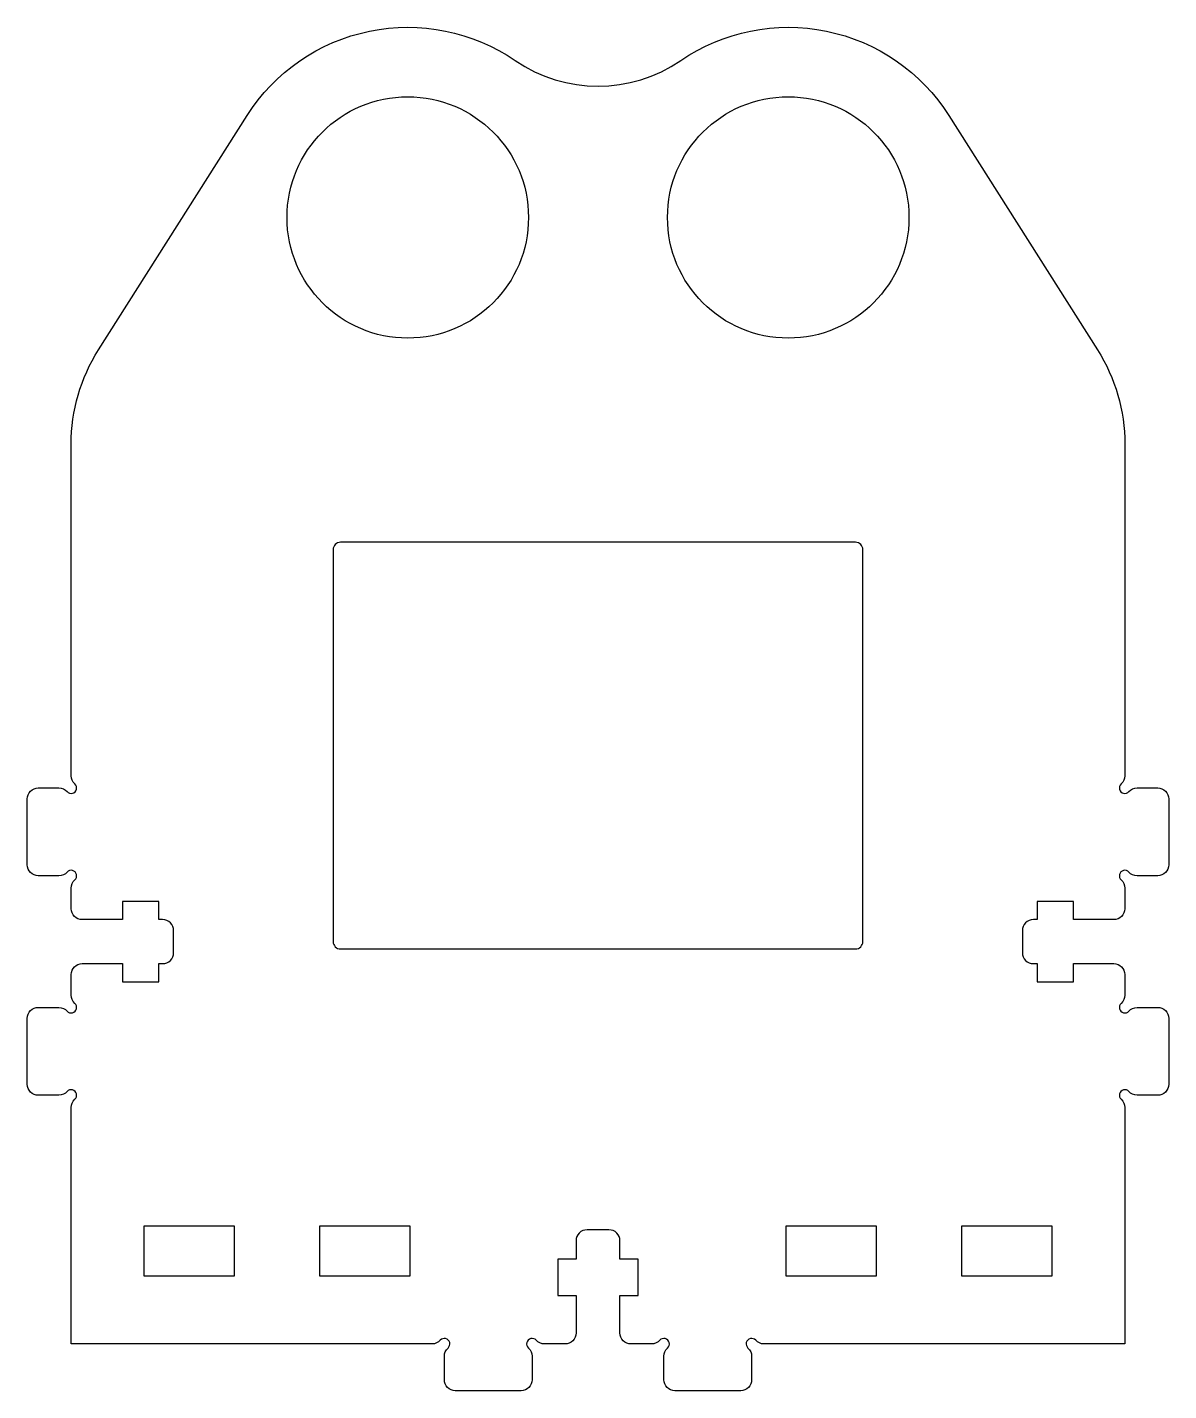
# Model space of a CAD drawing. Header units: millimetres. Extents: x -39 to 39, y -3.2 to 90.
import ezdxf

# ---------------------------------------------------------------- set-up
doc = ezdxf.new("R2010")
doc.units = ezdxf.units.MM
doc.layers.get('0').update_dxf_attribs({"linetype": 'CONTINUOUS'})

msp = doc.modelspace()

# ---------------------------------------------------------------- linework, layer by layer
for points in [[(2.25, 0, -0.414214), (1.5, 0.75), (1.5, 3.3), (2.75, 3.3), (2.75, 5.8), (1.5, 5.8), (1.5, 7.05, 0.414214), (0.75, 7.8), (-0.75, 7.8, 0.414214), (-1.5, 7.05), (-1.5, 5.8), (-2.75, 5.8), (-2.75, 3.3), (-1.5, 3.3), (-1.5, 0.75, -0.414214), (-2.25, 0), (-3.661, 0, -0.213422), (-4.22, 0.25, 1.05728), (-4.75, -0.28, -0.213422), (-4.5, -0.839), (-4.5, -2.45, -0.414214), (-5.25, -3.2), (-9.75, -3.2, -0.414214), (-10.5, -2.45), (-10.5, -0.839, -0.213422), (-10.25, -0.28, 1.05728), (-10.78, 0.25, -0.213422), (-11.339, 0), (-36, 0), (-36, 16.161, -0.213422), (-35.75, 16.72, 1.05728), (-36.28, 17.25, -0.213422), (-36.839, 17), (-38.25, 17, -0.414214), (-39, 17.75), (-39, 22.25, -0.414214), (-38.25, 23), (-36.839, 23, -0.213422), (-36.28, 22.75, 1.05728), (-35.75, 23.28, -0.213422), (-36, 23.839), (-36, 25.25, -0.414214), (-35.25, 26), (-32.5, 26), (-32.5, 24.75), (-30, 24.75), (-30, 26), (-29.75, 26, 0.414214), (-29, 26.75), (-29, 28.25, 0.414214), (-29.75, 29), (-30, 29), (-30, 30.25), (-32.5, 30.25), (-32.5, 29), (-35.25, 29, -0.414214), (-36, 29.75), (-36, 31.161, -0.213422), (-35.75, 31.72, 1.05728), (-36.28, 32.25, -0.213422), (-36.839, 32), (-38.25, 32, -0.414214), (-39, 32.75), (-39, 37.25, -0.414214), (-38.25, 38), (-36.839, 38, -0.213422), (-36.28, 37.75, 1.05728), (-35.75, 38.28, -0.213422), (-36, 38.839), (-36, 61.517, -0.142203), (-34.135, 67.942), (-23.979, 83.961, -0.424701), (-5.652, 87.724, 0.309718), (5.652, 87.724, -0.424701), (23.979, 83.961), (34.135, 67.942, -0.142203), (36, 61.517), (36, 38.839, -0.213422), (35.75, 38.28, 1.05728), (36.28, 37.75, -0.213422), (36.839, 38), (38.25, 38, -0.414214), (39, 37.25), (39, 32.75, -0.414214), (38.25, 32), (36.839, 32, -0.213422), (36.28, 32.25, 1.05728), (35.75, 31.72, -0.213422), (36, 31.161), (36, 29.75, -0.414214), (35.25, 29), (32.5, 29), (32.5, 30.25), (30, 30.25), (30, 29), (29.75, 29, 0.414214), (29, 28.25), (29, 26.75, 0.414214), (29.75, 26), (30, 26), (30, 24.75), (32.5, 24.75), (32.5, 26), (35.25, 26, -0.414214), (36, 25.25), (36, 23.839, -0.213422), (35.75, 23.28, 1.05728), (36.28, 22.75, -0.213422), (36.839, 23), (38.25, 23, -0.414214), (39, 22.25), (39, 17.75, -0.414214), (38.25, 17), (36.839, 17, -0.213422), (36.28, 17.25, 1.05728), (35.75, 16.72, -0.213422), (36, 16.161), (36, 0), (11.339, 0, -0.213422), (10.78, 0.25, 1.05728), (10.25, -0.28, -0.213422), (10.5, -0.839), (10.5, -2.45, -0.414214), (9.75, -3.2), (5.25, -3.2, -0.414214), (4.5, -2.45), (4.5, -0.839, -0.213422), (4.75, -0.28, 1.05728), (4.22, 0.25, -0.213422), (3.661, 0)], [(-18.1, 54.3), (-18.1, 27.5, 0.414214), (-17.6, 27), (17.6, 27, 0.414214), (18.1, 27.5), (18.1, 54.3, 0.414214), (17.6, 54.8), (-17.6, 54.8, 0.414214)]]:
    msp.add_lwpolyline(points, format="xyb", close=True)
for points in [[(-31.04, 4.65), (-24.84, 4.65), (-24.84, 8.05), (-31.04, 8.05)], [(-12.84, 8.05), (-19.04, 8.05), (-19.04, 4.65), (-12.84, 4.65)], [(19.04, 8.05), (12.84, 8.05), (12.84, 4.65), (19.04, 4.65)], [(24.84, 4.65), (31.04, 4.65), (31.04, 8.05), (24.84, 8.05)]]:
    msp.add_lwpolyline(points, close=True)
for centre in [(-13, 77), (13, 77)]:
    msp.add_circle(centre, 8.25)

doc.saveas('drawing.dxf')
